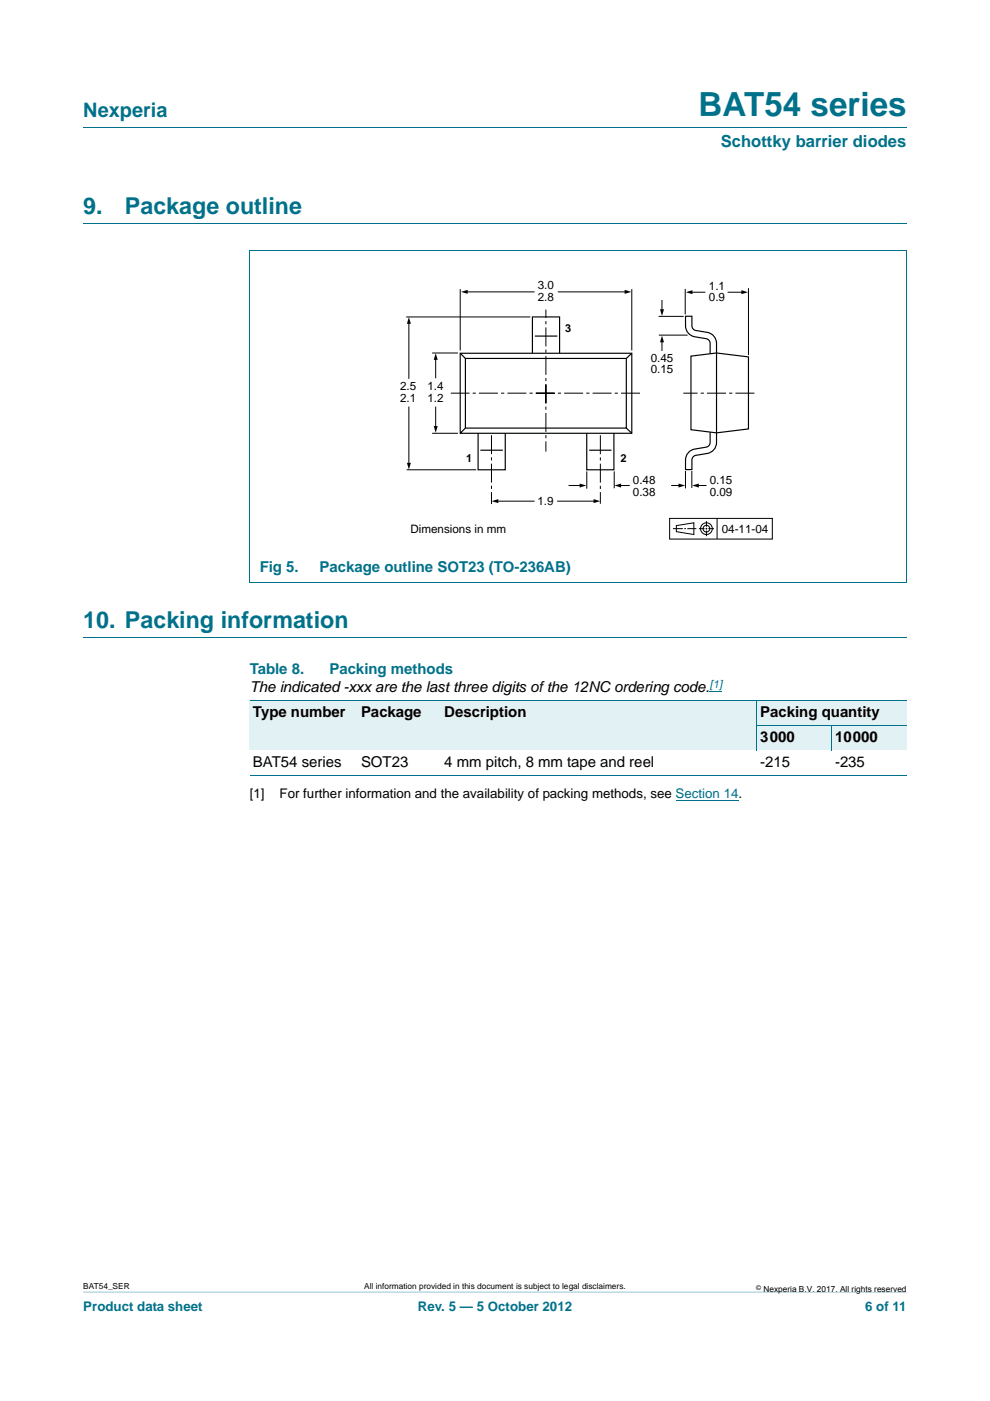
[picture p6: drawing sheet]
<svg xmlns="http://www.w3.org/2000/svg" width="210mm" height="297mm" viewBox="0 0 210 297" stroke-linecap="round" stroke-linejoin="round" font-family="sans-serif">
<defs><g id="words">
<text font-size="7" fill="#00718a" x="148.1" y="24.6">BAT54 series</text>
<g font-size="4.9" fill="#00718a">
<text x="17.7" y="45.4">9.</text>
<text x="26.5" y="45.4">Package outline</text>
<text x="17.7" y="133.1">10. Packing information</text>
</g>
<text font-size="4.2" fill="#00718a" x="17.7" y="24.9">Nexperia</text>
<text font-size="3.5" fill="#00718a" x="152.9" y="31.1">Schottky barrier diodes</text>
<g font-size="3.2" fill="#00718a">
<text x="55.1" y="121.3">Fig 5.</text>
<text x="67.8" y="121.3">Package outline SOT23 (TO-236AB)</text>
<text x="53" y="142.9">Table 8.</text>
<text x="69.9" y="142.9">Packing methods</text>
</g>
<g font-size="3.2">
<text x="53" y="146.7">The indicated -xxx are the last three digits of the 12NC ordering code.</text>
<text x="53.7" y="152">Type number</text>
<text x="76.6" y="152">Package</text>
<text x="94.2" y="152">Description</text>
<text x="161.2" y="152">Packing quantity</text>
<text x="161.2" y="157.3">3000</text>
<text x="177.1" y="157.3">10000</text>
<text x="53.7" y="162.6">BAT54 series</text>
<text x="76.6" y="162.6">SOT23</text>
<text x="94.2" y="162.6">4 mm pitch, 8 mm tape and reel</text>
<text x="161.2" y="162.6">-215</text>
<text x="177.1" y="162.6">-235</text>
</g>
<g font-size="2.8">
<text x="53" y="169.1">[1]</text>
<text x="59.3" y="169.1">For further information and the availability of packing methods, see Section 14.</text>
</g>
<g font-size="2.8" fill="#00718a">
<text x="17.7" y="277.9">Product data sheet</text>
<text x="88.6" y="277.9">Rev. 5 — 5 October 2012</text>
<text x="183.5" y="277.9">6 of 11</text>
</g>
<g font-size="2.5">
<text x="114.1" y="61.3">3.0</text>
<text x="114.1" y="63.8">2.8</text>
<text x="150.4" y="61.4">1.1</text>
<text x="150.4" y="63.9">0.9</text>
<text x="138" y="76.7">0.45</text>
<text x="84.9" y="82.7">2.5</text>
<text x="90.7" y="82.7">1.4</text>
<text x="138" y="79.1">0.15</text>
<text x="84.9" y="85.2">2.1</text>
<text x="90.7" y="85.2">1.2</text>
<text x="114" y="107">1.9</text>
<text x="134.2" y="102.6">0.48</text>
<text x="134.2" y="105.1">0.38</text>
<text x="150.5" y="102.7">0.15</text>
<text x="150.5" y="105.1">0.09</text>
<text x="87" y="113">Dimensions in mm</text>
<text x="153.1" y="113">04-11-04</text>
</g>
<text font-size="2.4" fill="#00f" x="150.5" y="145.8">[1]</text>
<g font-size="2.3">
<text x="119.9" y="70.4">3</text>
<text x="98.9" y="98">1</text>
<text x="131.6" y="98">2</text>
</g>
<g font-size="1.8">
<text x="17.7" y="273.3">BAT54_SER</text>
<text x="77.3" y="273.3">All information provided in this document is subject to legal disclaimers.</text>
<text x="161.9" y="273.9">Nexperia B.V. 2017. All rights reserved</text>
</g>
<text font-size="1.4" x="160.4" y="273.4">©</text>
</g></defs>
<path d="M17.7 273.9l174.6 .1z" fill="#00718a"/>
<path d="M17.7 27h174.6M17.7 47.4h174.6M52.9 53.1h139.4M53 53.1v70.3M192.3 53.1v70.3l-139.4 .1M17.7 135.1h174.6" fill="none" stroke="#00718a" stroke-width=".21"/>
<path d="M150.5 146.5h2.7M143.3 169.8h13.3" fill="none" stroke="#00f" stroke-width=".21"/>
<path d="M81.1 57.3h83.1v57.3h-83.1z" fill="none" stroke="#fff" stroke-width=".21"/>
<g fill="none" stroke="#000" stroke-width=".21">
<path d="M86.2 67.2h26.3M86.7 68.4v11.9M91.7 74.8h5.4M92.4 76v4.2M97.6 61.3v13M98.8 61.9h14.6M118.3 61.9h14.5M134 61.3v13M139.7 67.1h5.3M139.7 71.1h6.1M140.4 63.6v2.3M140.4 72.3v2.1"/>
<path d="M145.3 61.2v5.5M146.5 62h3.1M154.3 62h3.2M158.7 61.1v14.2M86.3 99.6h14.7M86.7 86.2v12.2M91.7 91.9h5.4M92.4 86.2v4.4M124.5 99.9v3.7M130.3 99.9v3.6M145.4 99.9v3.6M146.7 99.9v3.6"/>
<path d="M105.3 106.3h8.1M118.2 106.3h8M120.6 102.9h2.6M131.5 102.9h2.1M142 109.9h21.8v4.4h-21.8zM142.4 102.9h1.8M142.7 112.1h2.1M143.5 111.4l3.7-.6v2.5l-3.7-.6zM145.1 112.1h.4M145.8 112.1h1.9M147.9 102.9h1.9M148.2 112.1h1.2"/>
<path d="M149.7 112.1h.3M149.8 110.5v1.2M149.8 111.9v.4M149.8 112.5v1.2M150.2 112.1h1.2M152.1 109.9v4.4"/>
<circle cx="149.8" cy="112.1" r=".71"/>
<circle cx="149.8" cy="112.1" r="1.24"/>
</g>
<g fill="#000">
<path d="M86.7 67.2l.5 1.5h-.9zM92.4 74.9l.4 1.4h-.8zM97.8 61.9l1.4-.4v.8zM132.5 61.5l1.4 .4-1.4 .4zM140 65.6h.8l-.4 1.4zM140.4 71.2l.4 1.4h-.8zM145.5 62l1.4-.5v.9zM157.2 61.5l1.5 .5-1.5 .4zM86.3 98.1h.9l-.5 1.4zM92 90.3h.8l-.4 1.4zM104.3 106.3l1.4-.5v.9zM122.9 102.5l1.5 .4-1.5 .5z"/>
<path d="M125.9 105.8l1.4 .5-1.4 .4zM130.3 102.9l1.4-.4v.9zM143.9 102.5l1.4 .4-1.4 .5zM146.8 102.9l1.4-.4v.9z"/>
</g>
<path d="M104.2 92.3v14.6M113.6 83.4h22.3M115.8 85.5v-19.9M115.8 81.5v14.3M117.7 83.4h-22.1M127.3 92.3v14.5M160 83.4h-15.1" fill="none" stroke="#000" stroke-width=".21" stroke-dasharray="4 .7 .7 .7" stroke-linecap="butt"/>
<g fill="none" stroke="#000" stroke-width=".25">
<path d="M97.6 74.9l1.1 1.1M97.6 74.9h36.4v17h-36.4zM98.7 76h34.1v14.8h-34.1zM112.9 74.9v-7.7h5.8v7.7M113.5 71.3h4.7M134 74.9l-1.2 1.1M146.6 75.5l5.4-.7 6.8 .9v15.2l-6.8 .9-5.4-.7zM150.6 75v-2.2a1.01 1.01 0 0 0-.8-1l-2.4-.4a2.35 2.35 0 0 1-2-2.3v-2.1h1.4v2.1a1.01 1.01 0 0 0 .8 1l2.4 .4a2.35 2.35 0 0 1 2 2.3v19a3.8 3.8 0 0 1-1 3.9l-1 .4-2.4 .4a1.01 1.01 0 0 0-.8 1v2.1h-1.4a3.8 3.8 0 0 1 .9-4l1.1-.4 2.4-.4a1.01 1.01 0 0 0 .8-1v-2.2M98.7 90.8l-1.1 1.1M101.4 91.8v7.8h5.8v-7.8M101.9 95.5h4.8M124.5 91.8v7.8h5.7v-7.8"/>
<path d="M125 95.5h4.7M132.8 90.8l1.2 1.1"/>
</g>
<g fill="#e2f1f4">
<path d="M53 148.5h22.9v10.6h-22.9z"/>
<path d="M75.9 148.5h17.6v10.6h-17.6z"/>
<path d="M93.5 148.5h67v10.6h-67z"/>
<path d="M160.5 148.5h31.8v5.3h-31.8z"/>
<path d="M160.5 153.8h15.9v5.3h-15.9z"/>
<path d="M176.4 153.8h15.9v5.3h-15.9z"/>
</g>
<path d="M53 148.5h139.3M160.5 153.8h31.8M160.5 148.5v10.6M176.4 153.8v5.3M53 164.4h139.3" fill="none" stroke="#00718a" stroke-width=".21"/>
<use href="#words"/>
</svg>
